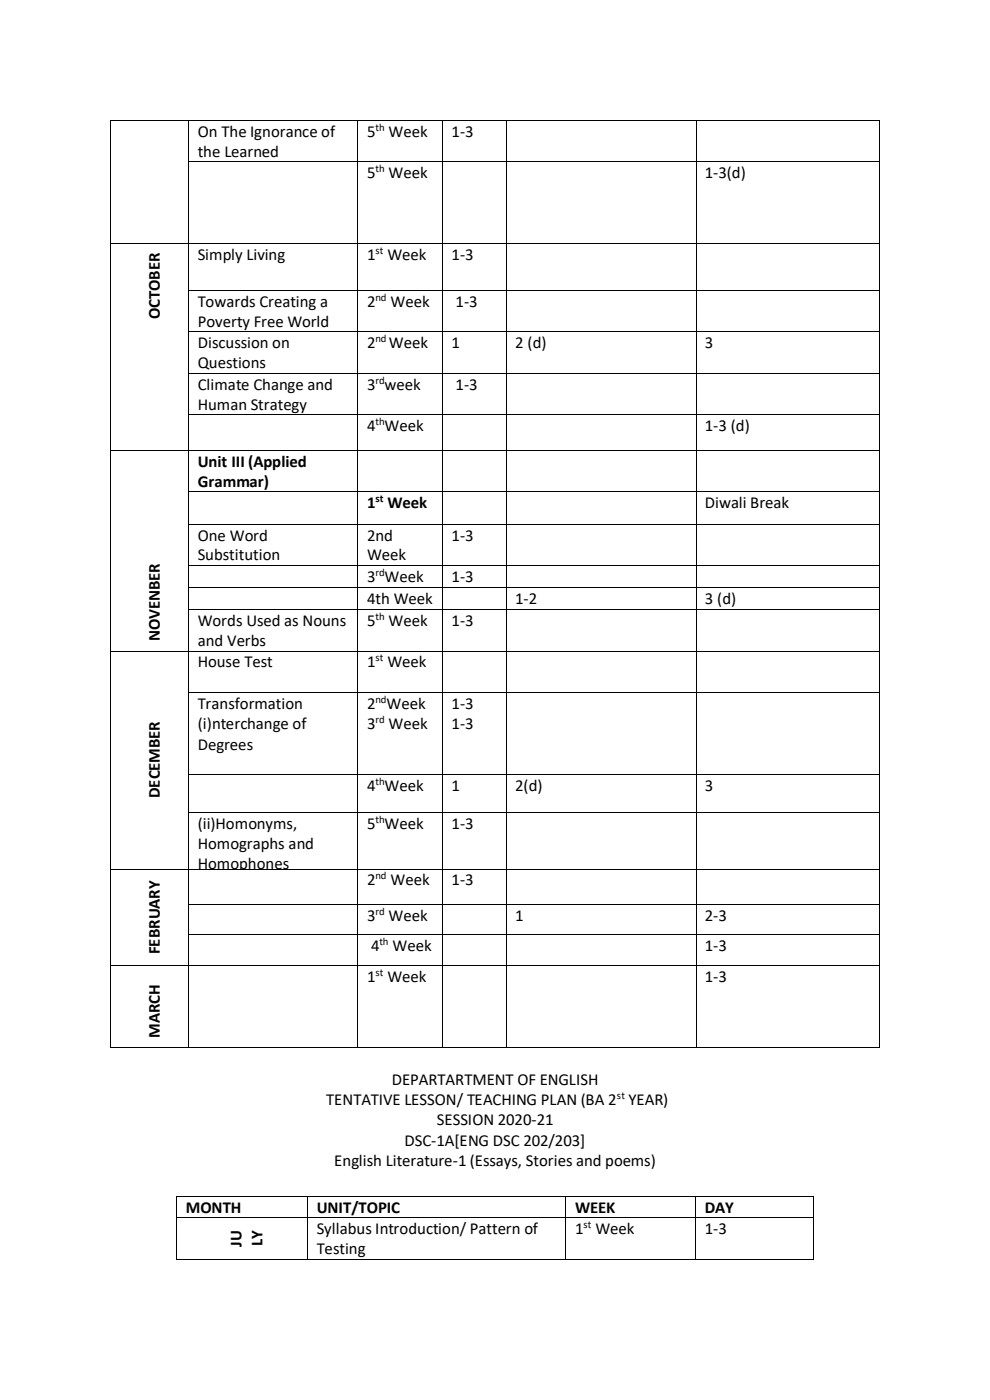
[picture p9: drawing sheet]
<svg xmlns="http://www.w3.org/2000/svg" width="210mm" height="297mm" viewBox="0 0 210 297" stroke-linecap="round" stroke-linejoin="round" font-family="sans-serif">
<defs><g id="words">
<g font-size="3.6">
<text x="41.9" y="29">On The Ignorance of</text>
<text x="77.8" y="29">5</text>
<text x="82.4" y="29">Week</text>
<text x="95.8" y="29">1-3</text>
<text x="41.9" y="33.3">the Learned</text>
<text x="77.8" y="37.8">5</text>
<text x="82.4" y="37.8">Week</text>
<text x="149.5" y="37.8">1-3(d)</text>
<text x="41.9" y="55.1">Simply Living</text>
<text x="77.8" y="55.1">1</text>
<text x="82.2" y="55.1">Week</text>
<text x="95.8" y="55.1">1-3</text>
<text x="41.9" y="65">Towards Creating a</text>
<text x="77.8" y="65">2</text>
<text x="82.8" y="65">Week</text>
<text x="96.6" y="65">1-3</text>
<text x="33.9" y="67.8" transform="rotate(-90 33.9 67.8)">OCTOBER</text>
<text x="41.9" y="69.4">Poverty Free World</text>
<text x="41.9" y="73.9">Discussion on</text>
<text x="77.8" y="73.9">2</text>
<text x="82.5" y="73.9">Week</text>
<text x="95.8" y="73.9">1</text>
<text x="109.3" y="73.9">2 (d)</text>
<text x="149.5" y="73.9">3</text>
<text x="41.9" y="78.2">Questions</text>
<text x="41.9" y="82.7">Climate Change and</text>
<text x="77.8" y="82.7">3 week</text>
<text x="96.6" y="82.7">1-3</text>
<text x="41.9" y="87">Human Strategy</text>
<text x="77.8" y="91.5">4 Week</text>
<text x="149.5" y="91.5">1-3 (d)</text>
<text x="41.9" y="99">Unit III (Applied</text>
<text x="41.9" y="103.3">Grammar)</text>
<text x="77.8" y="107.8">1</text>
<text x="82.2" y="107.8">Week</text>
<text x="149.5" y="107.8">Diwali Break</text>
<text x="41.9" y="114.7">One Word</text>
<text x="41.9" y="118.9">Substitution</text>
<text x="77.8" y="114.7">2nd</text>
<text x="77.8" y="118.9">Week</text>
<text x="95.8" y="114.7">1-3</text>
<text x="77.8" y="123.4">3 Week</text>
<text x="95.8" y="123.4">1-3</text>
<text x="77.8" y="128.1">4th Week</text>
<text x="109.3" y="128.1">1-2</text>
<text x="149.5" y="128.1">3 (d)</text>
<text x="33.9" y="136" transform="rotate(-90 33.9 136)">NOVENBER</text>
<text x="41.9" y="132.8">Words Used as Nouns</text>
<text x="41.9" y="137.1">and Verbs</text>
<text x="77.8" y="132.8">5</text>
<text x="82.4" y="132.8">Week</text>
<text x="95.8" y="132.8">1-3</text>
<text x="41.9" y="141.6">House Test</text>
<text x="77.8" y="141.6">1</text>
<text x="82.2" y="141.6">Week</text>
<text x="41.9" y="150.4">Transformation</text>
<text x="41.9" y="154.7">(i)nterchange of</text>
<text x="77.8" y="150.4">2 Week</text>
<text x="77.8" y="154.7">3</text>
<text x="82.4" y="154.7">Week</text>
<text x="95.8" y="150.4">1-3</text>
<text x="95.8" y="154.7">1-3</text>
<text x="41.9" y="159">Degrees</text>
<text x="77.8" y="167.8">4 Week</text>
<text x="95.8" y="167.8">1</text>
<text x="109.3" y="167.8">2(d)</text>
<text x="149.5" y="167.8">3</text>
<text x="33.9" y="169.4" transform="rotate(-90 33.9 169.4)">DECEMBER</text>
<text x="41.9" y="175.9">(ii)Homonyms,</text>
<text x="77.8" y="175.9">5 Week</text>
<text x="95.8" y="175.9">1-3</text>
<text x="41.9" y="180.1">Homographs and</text>
<text x="41.9" y="184.5">Homophones</text>
<text x="77.8" y="187.8">2</text>
<text x="82.8" y="187.8">Week</text>
<text x="95.8" y="187.8">1-3</text>
<text x="77.8" y="195.3">3</text>
<text x="82.4" y="195.3">Week</text>
<text x="109.3" y="195.3">1</text>
<text x="149.5" y="195.3">2-3</text>
<text x="33.9" y="202.4" transform="rotate(-90 33.9 202.4)">FEBRUARY</text>
<text x="78.7" y="201.8">4</text>
<text x="83.3" y="201.8">Week</text>
<text x="149.5" y="201.8">1-3</text>
<text x="77.8" y="208.3">1</text>
<text x="82.2" y="208.3">Week</text>
<text x="149.5" y="208.3">1-3</text>
<text x="33.9" y="220.2" transform="rotate(-90 33.9 220.2)">MARCH</text>
<text x="83.1" y="230.1">DEPARTARTMENT OF ENGLISH</text>
<text x="69.2" y="234.4">TENTATIVE LESSON/ TEACHING PLAN (BA 2</text>
<text x="92.7" y="238.7">SESSION 2020-21</text>
<text x="133.3" y="234.4">YEAR)</text>
<text x="85.8" y="243.1">DSC-1A[ENG DSC 202/203]</text>
<text x="70.9" y="247.4">English Literature-1 (Essays, Stories and poems)</text>
<text x="39.4" y="257.3">MONTH</text>
<text x="67.2" y="257.3">UNIT/TOPIC</text>
<text x="122" y="257.3">WEEK</text>
<text x="149.5" y="257.3">DAY</text>
<text x="67.2" y="261.8">Syllabus Introduction/ Pattern of</text>
<text x="122" y="261.8">1</text>
<text x="126.3" y="261.8">Week</text>
<text x="149.5" y="261.8">1-3</text>
<text x="51.2" y="264.5" transform="rotate(-90 51.2 264.5)">JU</text>
<text x="55.7" y="264.4" transform="rotate(-90 55.7 264.4)">LY</text>
<text x="67.2" y="266.1">Testing</text>
</g>
<g font-size="2.3">
<text x="79.6" y="27.7">th</text>
<text x="79.6" y="36.5">th</text>
<text x="79.6" y="53.9">st</text>
<text x="79.6" y="63.8">nd</text>
<text x="79.6" y="72.6">nd</text>
<text x="79.6" y="81.4">rd</text>
<text x="79.6" y="90.2">th</text>
<text x="79.6" y="106.5">st</text>
<text x="79.6" y="122.1">rd</text>
<text x="79.6" y="131.5">th</text>
<text x="79.6" y="140.3">st</text>
<text x="79.6" y="149.1">nd</text>
<text x="79.6" y="153.5">rd</text>
<text x="79.6" y="166.5">th</text>
<text x="79.6" y="174.6">th</text>
<text x="79.6" y="186.6">nd</text>
<text x="79.6" y="194">rd</text>
<text x="80.5" y="200.6">th</text>
<text x="79.6" y="207.1">st</text>
<text x="130.9" y="233.2">st</text>
<text x="123.7" y="260.5">st</text>
</g>
</g></defs>
<g fill="#000">
<path d="M23.4 25.4h.1v.2h-.1z" fill-rule="evenodd"/>
<path d="M23.4 25.4h.1v.2h-.1z" fill-rule="evenodd"/>
<path d="M23.4 34.2h.1v.2h-.1z" fill-rule="evenodd"/>
<path d="M40 25.4h.1v.2h-.1z" fill-rule="evenodd"/>
<path d="M40 34.2h.1v.2h-.1z" fill-rule="evenodd"/>
<path d="M75.8 25.4h.2v.2h-.2z" fill-rule="evenodd"/>
<path d="M75.8 34.2h.2v.2h-.2z" fill-rule="evenodd"/>
<path d="M93.8 25.4h.2v.2h-.2z" fill-rule="evenodd"/>
<path d="M93.8 34.2h.2v.2h-.2z" fill-rule="evenodd"/>
<path d="M107.3 25.4h.2v.2h-.2z" fill-rule="evenodd"/>
<path d="M107.3 34.2h.2v.2h-.2z" fill-rule="evenodd"/>
<path d="M147.5 25.4h.2v.2h-.2z" fill-rule="evenodd"/>
<path d="M147.5 34.2h.2v.2h-.2z" fill-rule="evenodd"/>
<path d="M186.5 25.4h.2v.2h-.2z" fill-rule="evenodd"/>
<path d="M186.5 25.4h.2v.2h-.2z" fill-rule="evenodd"/>
<path d="M186.5 34.2h.2v.2h-.2z" fill-rule="evenodd"/>
<path d="M23.4 51.6h.1v.1h-.1z" fill-rule="evenodd"/>
<path d="M40 51.6h.1v.1h-.1z" fill-rule="evenodd"/>
<path d="M75.8 51.6h.2v.1h-.2z" fill-rule="evenodd"/>
<path d="M93.8 51.6h.2v.1h-.2z" fill-rule="evenodd"/>
<path d="M107.3 51.6h.2v.1h-.2z" fill-rule="evenodd"/>
<path d="M147.5 51.6h.2v.1h-.2z" fill-rule="evenodd"/>
<path d="M186.5 51.6h.2v.1h-.2z" fill-rule="evenodd"/>
<path d="M23.4 61.5h.1v.2h-.1z" fill-rule="evenodd"/>
<path d="M23.4 70.3h.1v.2h-.1z" fill-rule="evenodd"/>
<path d="M23.4 79.1h.1v.2h-.1z" fill-rule="evenodd"/>
<path d="M40 61.5h.1v.2h-.1z" fill-rule="evenodd"/>
<path d="M40 70.3h.1v.2h-.1z" fill-rule="evenodd"/>
<path d="M40 79.1h.1v.2h-.1z" fill-rule="evenodd"/>
<path d="M75.8 61.5h.2v.2h-.2z" fill-rule="evenodd"/>
<path d="M75.8 70.3h.2v.2h-.2z" fill-rule="evenodd"/>
<path d="M75.8 79.1h.2v.2h-.2z" fill-rule="evenodd"/>
<path d="M93.8 61.5h.2v.2h-.2z" fill-rule="evenodd"/>
<path d="M93.8 70.3h.2v.2h-.2z" fill-rule="evenodd"/>
<path d="M93.8 79.1h.2v.2h-.2z" fill-rule="evenodd"/>
<path d="M107.3 61.5h.2v.2h-.2z" fill-rule="evenodd"/>
<path d="M107.3 70.3h.2v.2h-.2z" fill-rule="evenodd"/>
<path d="M107.3 79.1h.2v.2h-.2z" fill-rule="evenodd"/>
<path d="M147.5 61.5h.2v.2h-.2z" fill-rule="evenodd"/>
<path d="M147.5 70.3h.2v.2h-.2z" fill-rule="evenodd"/>
<path d="M147.5 79.1h.2v.2h-.2z" fill-rule="evenodd"/>
<path d="M186.5 61.5h.2v.2h-.2z" fill-rule="evenodd"/>
<path d="M186.5 70.3h.2v.2h-.2z" fill-rule="evenodd"/>
<path d="M186.5 79.1h.2v.2h-.2z" fill-rule="evenodd"/>
<path d="M23.4 87.9h.1v.2h-.1z" fill-rule="evenodd"/>
<path d="M23.4 95.4h.1v.2h-.1z" fill-rule="evenodd"/>
<path d="M40 87.9h.1v.2h-.1z" fill-rule="evenodd"/>
<path d="M40 95.4h.1v.2h-.1z" fill-rule="evenodd"/>
<path d="M75.8 87.9h.2v.2h-.2z" fill-rule="evenodd"/>
<path d="M75.8 95.4h.2v.2h-.2z" fill-rule="evenodd"/>
<path d="M93.8 87.9h.2v.2h-.2z" fill-rule="evenodd"/>
<path d="M93.8 95.4h.2v.2h-.2z" fill-rule="evenodd"/>
<path d="M107.3 87.9h.2v.2h-.2z" fill-rule="evenodd"/>
<path d="M107.3 95.4h.2v.2h-.2z" fill-rule="evenodd"/>
<path d="M147.5 87.9h.2v.2h-.2z" fill-rule="evenodd"/>
<path d="M147.5 95.4h.2v.2h-.2z" fill-rule="evenodd"/>
<path d="M186.5 87.9h.2v.2h-.2z" fill-rule="evenodd"/>
<path d="M186.5 95.4h.2v.2h-.2z" fill-rule="evenodd"/>
<path d="M23.4 104.3h.1v.1h-.1z" fill-rule="evenodd"/>
<path d="M23.4 111.1h.1v.2h-.1z" fill-rule="evenodd"/>
<path d="M40 104.3h.1v.1h-.1z" fill-rule="evenodd"/>
<path d="M40 111.1h.1v.2h-.1z" fill-rule="evenodd"/>
<path d="M75.8 104.3h.2v.1h-.2z" fill-rule="evenodd"/>
<path d="M75.8 111.1h.2v.2h-.2z" fill-rule="evenodd"/>
<path d="M93.8 104.3h.2v.1h-.2z" fill-rule="evenodd"/>
<path d="M93.8 111.1h.2v.2h-.2z" fill-rule="evenodd"/>
<path d="M107.3 104.3h.2v.1h-.2z" fill-rule="evenodd"/>
<path d="M107.3 111.1h.2v.2h-.2z" fill-rule="evenodd"/>
<path d="M147.5 104.3h.2v.1h-.2z" fill-rule="evenodd"/>
<path d="M147.5 111.1h.2v.2h-.2z" fill-rule="evenodd"/>
<path d="M186.5 104.3h.2v.1h-.2z" fill-rule="evenodd"/>
<path d="M186.5 111.1h.2v.2h-.2z" fill-rule="evenodd"/>
<path d="M23.4 119.8h.1v.2h-.1z" fill-rule="evenodd"/>
<path d="M23.4 124.6h.1v.1h-.1z" fill-rule="evenodd"/>
<path d="M23.4 129.2h.1v.2h-.1z" fill-rule="evenodd"/>
<path d="M23.4 138h.1v.2h-.1z" fill-rule="evenodd"/>
<path d="M40 119.8h.1v.2h-.1z" fill-rule="evenodd"/>
<path d="M40 124.6h.1v.1h-.1z" fill-rule="evenodd"/>
<path d="M40 129.2h.1v.2h-.1z" fill-rule="evenodd"/>
<path d="M40 138h.1v.2h-.1z" fill-rule="evenodd"/>
<path d="M75.8 119.8h.2v.2h-.2z" fill-rule="evenodd"/>
<path d="M75.8 124.6h.2v.1h-.2z" fill-rule="evenodd"/>
<path d="M75.8 129.2h.2v.2h-.2z" fill-rule="evenodd"/>
<path d="M75.8 138h.2v.2h-.2z" fill-rule="evenodd"/>
<path d="M93.8 119.8h.2v.2h-.2z" fill-rule="evenodd"/>
<path d="M93.8 124.6h.2v.1h-.2z" fill-rule="evenodd"/>
<path d="M93.8 129.2h.2v.2h-.2z" fill-rule="evenodd"/>
<path d="M93.8 138h.2v.2h-.2z" fill-rule="evenodd"/>
<path d="M107.3 119.8h.2v.2h-.2z" fill-rule="evenodd"/>
<path d="M107.3 124.6h.2v.1h-.2z" fill-rule="evenodd"/>
<path d="M107.3 129.2h.2v.2h-.2z" fill-rule="evenodd"/>
<path d="M107.3 138h.2v.2h-.2z" fill-rule="evenodd"/>
<path d="M147.5 119.8h.2v.2h-.2z" fill-rule="evenodd"/>
<path d="M147.5 124.6h.2v.1h-.2z" fill-rule="evenodd"/>
<path d="M147.5 129.2h.2v.2h-.2z" fill-rule="evenodd"/>
<path d="M147.5 138h.2v.2h-.2z" fill-rule="evenodd"/>
<path d="M186.5 119.8h.2v.2h-.2z" fill-rule="evenodd"/>
<path d="M186.5 124.6h.2v.1h-.2z" fill-rule="evenodd"/>
<path d="M186.5 129.2h.2v.2h-.2z" fill-rule="evenodd"/>
<path d="M186.5 138h.2v.2h-.2z" fill-rule="evenodd"/>
<path d="M23.4 146.9h.1v.1h-.1z" fill-rule="evenodd"/>
<path d="M40 146.9h.1v.1h-.1z" fill-rule="evenodd"/>
<path d="M75.8 146.9h.2v.1h-.2z" fill-rule="evenodd"/>
<path d="M93.8 146.9h.2v.1h-.2z" fill-rule="evenodd"/>
<path d="M107.3 146.9h.2v.1h-.2z" fill-rule="evenodd"/>
<path d="M147.5 146.9h.2v.1h-.2z" fill-rule="evenodd"/>
<path d="M186.5 146.9h.2v.1h-.2z" fill-rule="evenodd"/>
<path d="M23.4 164.2h.1v.2h-.1z" fill-rule="evenodd"/>
<path d="M23.4 172.3h.1v.2h-.1z" fill-rule="evenodd"/>
<path d="M40 164.2h.1v.2h-.1z" fill-rule="evenodd"/>
<path d="M40 172.3h.1v.2h-.1z" fill-rule="evenodd"/>
<path d="M75.8 164.2h.2v.2h-.2z" fill-rule="evenodd"/>
<path d="M75.8 172.3h.2v.2h-.2z" fill-rule="evenodd"/>
<path d="M93.8 164.2h.2v.2h-.2z" fill-rule="evenodd"/>
<path d="M93.8 172.3h.2v.2h-.2z" fill-rule="evenodd"/>
<path d="M107.3 164.2h.2v.2h-.2z" fill-rule="evenodd"/>
<path d="M107.3 172.3h.2v.2h-.2z" fill-rule="evenodd"/>
<path d="M147.5 164.2h.2v.2h-.2z" fill-rule="evenodd"/>
<path d="M147.5 172.3h.2v.2h-.2z" fill-rule="evenodd"/>
<path d="M186.5 164.2h.2v.2h-.2z" fill-rule="evenodd"/>
<path d="M186.5 172.3h.2v.2h-.2z" fill-rule="evenodd"/>
<path d="M23.4 184.3h.1v.2h-.1z" fill-rule="evenodd"/>
<path d="M23.4 191.7h.1v.2h-.1z" fill-rule="evenodd"/>
<path d="M23.4 198.3h.1v.1h-.1z" fill-rule="evenodd"/>
<path d="M40 184.3h.1v.2h-.1z" fill-rule="evenodd"/>
<path d="M40 191.7h.1v.2h-.1z" fill-rule="evenodd"/>
<path d="M40 198.3h.1v.1h-.1z" fill-rule="evenodd"/>
<path d="M75.8 184.3h.2v.2h-.2z" fill-rule="evenodd"/>
<path d="M75.8 191.7h.2v.2h-.2z" fill-rule="evenodd"/>
<path d="M75.8 198.3h.2v.1h-.2z" fill-rule="evenodd"/>
<path d="M93.8 184.3h.2v.2h-.2z" fill-rule="evenodd"/>
<path d="M93.8 191.7h.2v.2h-.2z" fill-rule="evenodd"/>
<path d="M93.8 198.3h.2v.1h-.2z" fill-rule="evenodd"/>
<path d="M107.3 184.3h.2v.2h-.2z" fill-rule="evenodd"/>
<path d="M107.3 191.7h.2v.2h-.2z" fill-rule="evenodd"/>
<path d="M107.3 198.3h.2v.1h-.2z" fill-rule="evenodd"/>
<path d="M147.5 184.3h.2v.2h-.2z" fill-rule="evenodd"/>
<path d="M147.5 191.7h.2v.2h-.2z" fill-rule="evenodd"/>
<path d="M147.5 198.3h.2v.1h-.2z" fill-rule="evenodd"/>
<path d="M186.5 184.3h.2v.2h-.2z" fill-rule="evenodd"/>
<path d="M186.5 191.7h.2v.2h-.2z" fill-rule="evenodd"/>
<path d="M186.5 198.3h.2v.1h-.2z" fill-rule="evenodd"/>
<path d="M23.4 204.8h.1v.2h-.1z" fill-rule="evenodd"/>
<path d="M40 204.8h.1v.2h-.1z" fill-rule="evenodd"/>
<path d="M75.8 204.8h.2v.2h-.2z" fill-rule="evenodd"/>
<path d="M93.8 204.8h.2v.2h-.2z" fill-rule="evenodd"/>
<path d="M107.3 204.8h.2v.2h-.2z" fill-rule="evenodd"/>
<path d="M147.5 204.8h.2v.2h-.2z" fill-rule="evenodd"/>
<path d="M186.5 204.8h.2v.2h-.2z" fill-rule="evenodd"/>
<path d="M23.4 222.2h.1v.2h-.1z" fill-rule="evenodd"/>
<path d="M23.4 222.2h.1v.2h-.1z" fill-rule="evenodd"/>
<path d="M40 222.2h.1v.2h-.1z" fill-rule="evenodd"/>
<path d="M75.8 222.2h.2v.2h-.2z" fill-rule="evenodd"/>
<path d="M93.8 222.2h.2v.2h-.2z" fill-rule="evenodd"/>
<path d="M107.3 222.2h.2v.2h-.2z" fill-rule="evenodd"/>
<path d="M147.5 222.2h.2v.2h-.2z" fill-rule="evenodd"/>
<path d="M186.5 222.2h.2v.2h-.2z" fill-rule="evenodd"/>
<path d="M186.5 222.2h.2v.2h-.2z" fill-rule="evenodd"/>
<path d="M37.4 253.7h.1v.2h-.1z" fill-rule="evenodd"/>
<path d="M37.4 253.7h.1v.2h-.1z" fill-rule="evenodd"/>
<path d="M37.4 258.2h.1v.2h-.1z" fill-rule="evenodd"/>
<path d="M65.1 253.7h.2v.2h-.2z" fill-rule="evenodd"/>
<path d="M65.1 258.2h.2v.2h-.2z" fill-rule="evenodd"/>
<path d="M119.9 253.7h.2v.2h-.2z" fill-rule="evenodd"/>
<path d="M119.9 258.2h.2v.2h-.2z" fill-rule="evenodd"/>
<path d="M147.5 253.7h.1v.2h-.1z" fill-rule="evenodd"/>
<path d="M147.5 258.2h.1v.2h-.1z" fill-rule="evenodd"/>
<path d="M172.4 253.7h.2v.2h-.2z" fill-rule="evenodd"/>
<path d="M172.4 253.7h.2v.2h-.2z" fill-rule="evenodd"/>
<path d="M172.4 258.2h.2v.2h-.2z" fill-rule="evenodd"/>
<path d="M37.4 267h.1v.2h-.1z" fill-rule="evenodd"/>
<path d="M37.4 267h.1v.2h-.1z" fill-rule="evenodd"/>
<path d="M65.1 267h.2v.2h-.2z" fill-rule="evenodd"/>
<path d="M119.9 267h.2v.2h-.2z" fill-rule="evenodd"/>
<path d="M147.5 267h.1v.2h-.1z" fill-rule="evenodd"/>
<path d="M172.4 267h.2v.2h-.2z" fill-rule="evenodd"/>
<path d="M172.4 267h.2v.2h-.2z" fill-rule="evenodd"/>
</g>
<g fill="none" stroke="#000" stroke-width=".21">
<path d="M23.5 25.6v8.6M23.5 34.4v17.2M23.5 25.5h16.5M40.1 25.6v8.6M40.1 34.4v17.2M40.1 25.5h35.7M40.1 34.3h35.7M75.9 25.6v8.6M75.9 34.4v17.2M76 25.5h17.8M76 34.3h17.8M93.9 25.6v8.6"/>
<path d="M93.9 34.4v17.2M94 25.5h13.3M94 34.3h13.3M107.4 25.6v8.6M107.4 34.4v17.2M107.5 25.5h40M107.5 34.3h40M147.6 25.6v8.6M147.6 34.4v17.2M147.7 25.5h38.8M147.7 34.3h38.8M186.6 25.6v8.6"/>
<path d="M186.6 34.4v17.2M23.5 51.7v9.8M23.5 51.7h16.5M40.1 51.7v9.8M40.1 51.7h35.7M75.9 51.7v9.8M76 51.7h17.8M93.9 51.7v9.8M94 51.7h13.3M107.4 51.7v9.8M107.5 51.7h40M147.6 51.7v9.8"/>
<path d="M147.7 51.7h38.8M186.6 51.7v9.8M23.5 61.7v8.6M23.5 70.5v8.6M23.5 79.3v8.6M40.1 61.7v8.6M40.1 70.5v8.6M40.1 79.3v8.6M40.1 61.6h35.7M40.1 70.4h35.7M40.1 79.2h35.7M75.9 61.7v8.6"/>
<path d="M75.9 70.5v8.6M75.9 79.3v8.6M76 61.6h17.8M76 70.4h17.8M76 79.2h17.8M93.9 61.7v8.6M93.9 70.5v8.6M93.9 79.3v8.6M94 61.6h13.3M94 70.4h13.3M94 79.2h13.3M107.4 61.7v8.6"/>
<path d="M107.4 70.5v8.6M107.4 79.3v8.6M107.5 61.6h40M107.5 70.4h40M107.5 79.2h40M147.6 61.7v8.6M147.6 70.5v8.6M147.6 79.3v8.6M147.7 61.6h38.8M147.7 70.4h38.8M147.7 79.2h38.8M186.6 61.7v8.6"/>
<path d="M186.6 70.5v8.6M186.6 79.3v8.6M23.5 88.1v7.3M23.5 95.6v8.7M23.5 95.5h16.5M40.1 88.1v7.3M40.1 95.6v8.7M40.1 88h35.7M40.1 95.5h35.7M75.9 88.1v7.3M75.9 95.6v8.7M76 88h17.8"/>
<path d="M76 95.5h17.8M93.9 88.1v7.3M93.9 95.6v8.7M94 88h13.3M94 95.5h13.3M107.4 88.1v7.3M107.4 95.6v8.7M107.5 88h40M107.5 95.5h40M147.6 88.1v7.3M147.6 95.6v8.7M147.7 88h38.8"/>
<path d="M147.7 95.5h38.8M186.6 88.1v7.3M186.6 95.6v8.7M23.5 104.4v6.7M23.5 111.3v8.5M40.1 104.4v6.7M40.1 111.3v8.5M40.1 104.3h35.7M40.1 111.2h35.7M40.1 119.9h35.7M75.9 104.4v6.7M75.9 111.3v8.5"/>
<path d="M76 104.3h17.8M76 111.2h17.8M76 119.9h17.8M93.9 104.4v6.7M93.9 111.3v8.5M94 104.3h13.3M94 111.2h13.3M94 119.9h13.3M107.4 104.4v6.7M107.4 111.3v8.5M107.5 104.3h40M107.5 111.2h40"/>
<path d="M107.5 119.9h40M147.6 104.4v6.7M147.6 111.3v8.5M147.7 104.3h38.8M147.7 111.2h38.8M147.7 119.9h38.8M186.6 104.4v6.7M186.6 111.3v8.5M23.5 120v4.6M23.5 124.7v4.5M23.5 129.4v8.6M23.5 138.2v8.7"/>
<path d="M23.5 138.1h16.5M40.1 120v4.6M40.1 124.7v4.5M40.1 129.4v8.6M40.1 138.2v8.7M40.1 124.7h35.7M40.1 129.3h35.7M40.1 138.1h35.7M75.9 120v4.6M75.9 124.7v4.5M75.9 129.4v8.6M75.9 138.2v8.7"/>
<path d="M76 124.7h17.8M76 129.3h17.8M76 138.1h17.8M93.9 120v4.6M93.9 124.7v4.5M93.9 129.4v8.6M93.9 138.2v8.7M94 124.7h13.3M94 129.3h13.3M94 138.1h13.3M107.4 120v4.6M107.4 124.7v4.5"/>
<path d="M107.4 129.4v8.6M107.4 138.2v8.7M107.5 124.7h40M107.5 129.3h40M107.5 138.1h40M147.6 120v4.6M147.6 124.7v4.5M147.6 129.4v8.6M147.6 138.2v8.7M147.7 124.7h38.8M147.7 129.3h38.8M147.7 138.1h38.8"/>
<path d="M186.6 120v4.6M186.6 124.7v4.5M186.6 129.4v8.6M186.6 138.2v8.7M23.5 147v17.2M40.1 147v17.2M40.1 146.9h35.7M75.9 147v17.2M76 146.9h17.8M93.9 147v17.2M94 146.9h13.3M107.4 147v17.2"/>
<path d="M107.5 146.9h40M147.6 147v17.2M147.7 146.9h38.8M186.6 147v17.2M23.5 164.4v7.9M23.5 172.5v11.8M40.1 164.4v7.9M40.1 172.5v11.8M40.1 164.3h35.7M40.1 172.4h35.7M75.9 164.4v7.9M75.9 172.5v11.8"/>
<path d="M76 164.3h17.8M76 172.4h17.8M93.9 164.4v7.9M93.9 172.5v11.8M94 164.3h13.3M94 172.4h13.3M107.4 164.4v7.9M107.4 172.5v11.8M107.5 164.3h40M107.5 172.4h40M147.6 164.4v7.9M147.6 172.5v11.8"/>
<path d="M147.7 164.3h38.8M147.7 172.4h38.8M186.6 164.4v7.9M186.6 172.5v11.8M23.5 184.5v7.2M23.5 191.9v6.4M23.5 198.4v6.4M23.5 184.4h16.5M40.1 184.5v7.2M40.1 191.9v6.4M40.1 198.4v6.4M40.1 184.4h35.7"/>
<path d="M40.1 191.8h35.7M40.1 198.3h35.7M75.9 184.5v7.2M75.9 191.9v6.4M75.9 198.4v6.4M76 184.4h17.8M76 191.8h17.8M76 198.3h17.8M93.9 184.5v7.2M93.9 191.9v6.4M93.9 198.4v6.4M94 184.4h13.3"/>
<path d="M94 191.8h13.3M94 198.3h13.3M107.4 184.5v7.2M107.4 191.9v6.4M107.4 198.4v6.4M107.5 184.4h40M107.5 191.8h40M107.5 198.3h40M147.6 184.5v7.2M147.6 191.9v6.4M147.6 198.4v6.4M147.7 184.4h38.8"/>
<path d="M147.7 191.8h38.8M147.7 198.3h38.8M186.6 184.5v7.2M186.6 191.9v6.4M186.6 198.4v6.4M23.5 205v17.2M23.5 204.9h16.5M40.1 205v17.2M40.1 204.9h35.7M75.9 205v17.2M76 204.9h17.8M93.9 205v17.2"/>
<path d="M94 204.9h13.3M107.4 205v17.2M107.5 204.9h40M147.6 205v17.2M147.7 204.9h38.8M186.6 205v17.2M23.5 222.3h16.5M40.1 222.3h35.7M76 222.3h17.8M94 222.3h13.3M107.5 222.3h40M147.7 222.3h38.8"/>
<path d="M37.4 253.9v4.3M37.4 258.4v8.6M37.5 253.8h27.6M37.5 258.3h27.6M65.2 253.9v4.3M65.2 258.4v8.6M65.3 253.8h54.6M65.3 258.3h54.6M120 253.9v4.3M120 258.4v8.6M120.1 253.8h27.4M120.1 258.3h27.4"/>
<path d="M147.5 253.9v4.3M147.5 258.4v8.6M147.6 253.8h24.8M147.6 258.3h24.8M172.5 253.9v4.3M172.5 258.4v8.6M37.5 267.1h27.6M65.3 267.1h54.6M120.1 267.1h27.4M147.6 267.1h24.8"/>
</g>
<use href="#words"/>
</svg>
